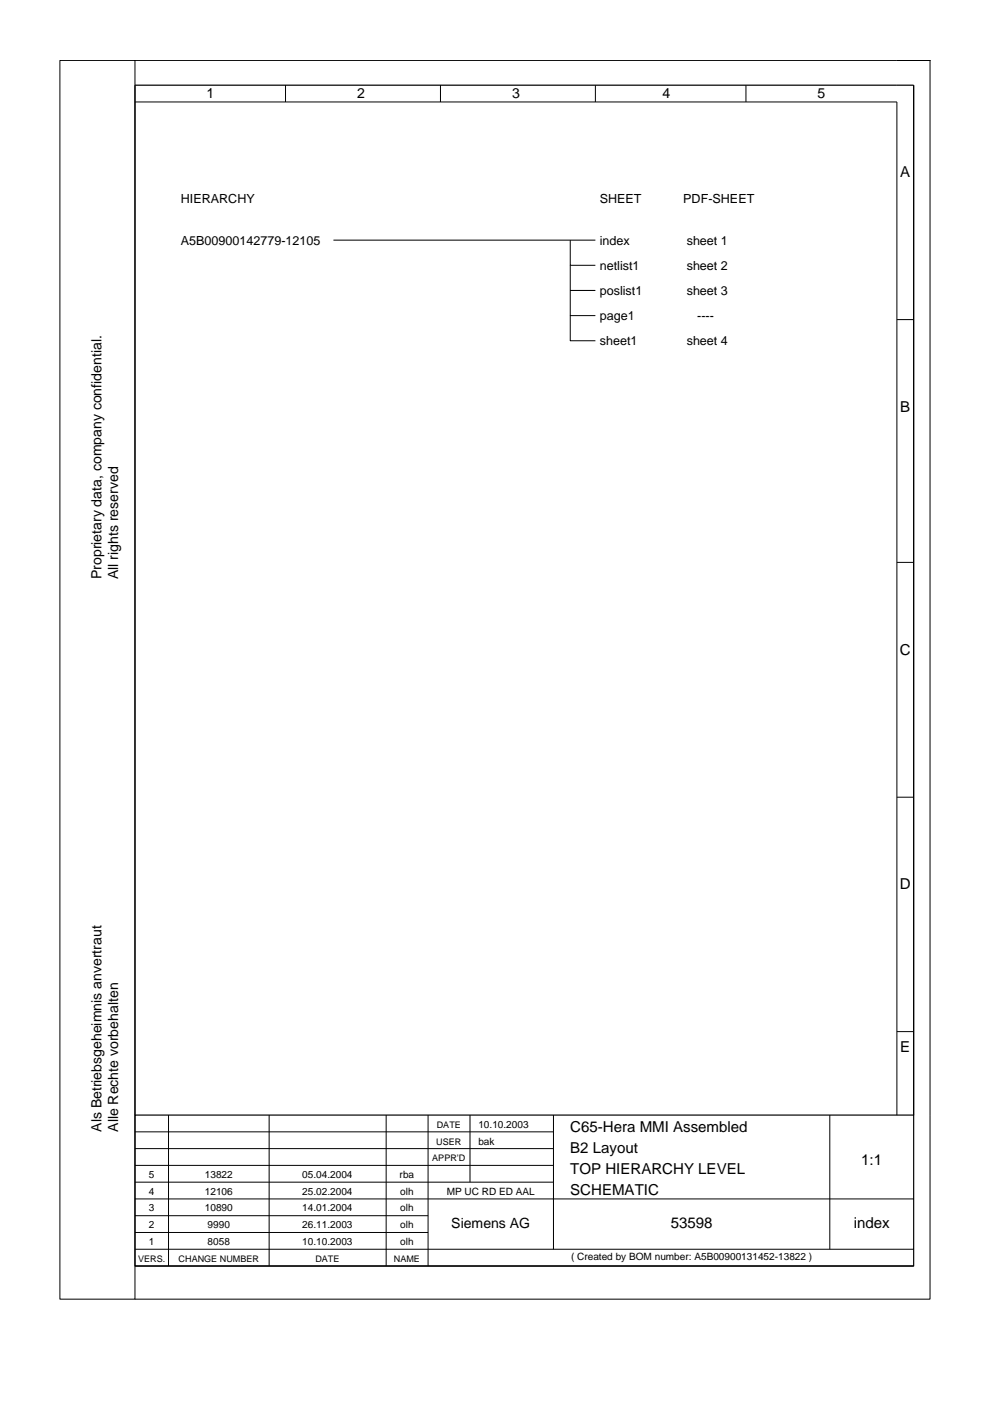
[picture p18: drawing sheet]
<svg xmlns="http://www.w3.org/2000/svg" width="210mm" height="297mm" viewBox="0 0 210 297" stroke-linecap="round" stroke-linejoin="round" font-family="sans-serif">
<defs><g id="words">
<g font-size="3.2">
<text x="190.9" y="37.6">A</text>
<text x="190.9" y="87.3">B</text>
<text x="190.8" y="138.8">C</text>
<text x="190.8" y="188.5">D</text>
<text x="190.9" y="223.1">E</text>
<text x="120.9" y="240">C65-Hera MMI Assembled</text>
<text x="120.9" y="244.5">B2 Layout</text>
<text x="120.9" y="248.9">TOP HIERARCHY LEVEL</text>
<text x="182.6" y="247.1">1:1</text>
<text x="120.9" y="253.3">SCHEMATIC</text>
<text x="142.2" y="260.4">53598</text>
<text x="181" y="260.4">index</text>
</g>
<g font-size="3">
<text x="43.8" y="20.8">1</text>
<text x="75.7" y="20.8">2</text>
<text x="108.6" y="20.8">3</text>
<text x="140.5" y="20.8">4</text>
<text x="173.3" y="20.8">5</text>
<text x="21.5" y="122.8" transform="rotate(-90 21.5 122.8)">Proprietary data, company confidential.</text>
<text x="25.1" y="122.8" transform="rotate(-90 25.1 122.8)">All rights reserved</text>
<text x="21.5" y="240" transform="rotate(-90 21.5 240)">Als Betriebsgeheimnis anvertraut</text>
<text x="25.1" y="240" transform="rotate(-90 25.1 240)">Alle Rechte vorbehalten</text>
<text x="95.7" y="260.4">Siemens AG</text>
</g>
<g font-size="2.7">
<text x="38.4" y="43">HIERARCHY</text>
<text x="127.2" y="43">SHEET</text>
<text x="144.9" y="43">PDF-SHEET</text>
<text x="38.4" y="51.9">A5B00900142779-12105</text>
<text x="127.2" y="51.9">index</text>
<text x="145.6" y="51.9">sheet 1</text>
<text x="127.2" y="57.2">netlist1</text>
<text x="145.6" y="57.2">sheet 2</text>
<text x="127.2" y="62.6">poslist1</text>
<text x="145.6" y="62.6">sheet 3</text>
<text x="127.2" y="67.9">page1</text>
<text x="147.8" y="67.9">----</text>
<text x="127.2" y="73.2">sheet1</text>
<text x="145.6" y="73.2">sheet 4</text>
</g>
<g font-size="2.1">
<text x="101.4" y="239.1">10.10.2003</text>
<text x="101.4" y="242.7">bak</text>
<text x="31.6" y="249.7">5</text>
<text x="43.4" y="249.7">13822</text>
<text x="64.1" y="249.7">05.04.2004</text>
<text x="84.7" y="249.7">rba</text>
<text x="31.6" y="256.8">3</text>
<text x="31.6" y="253.3">4</text>
<text x="43.4" y="256.8">10890</text>
<text x="43.4" y="253.3">12106</text>
<text x="64.1" y="256.8">14.01.2004</text>
<text x="64.1" y="253.3">25.02.2004</text>
<text x="84.9" y="256.8">olh</text>
<text x="84.9" y="253.3">olh</text>
<text x="94.7" y="253.3">MP UC RD ED AAL</text>
<text x="31.6" y="263.9">1</text>
<text x="31.6" y="260.4">2</text>
<text x="44" y="260.4">9990</text>
<text x="44" y="263.9">8058</text>
<text x="64.1" y="263.9">10.10.2003</text>
<text x="64.1" y="260.4">26.11.2003</text>
<text x="84.9" y="263.9">olh</text>
<text x="84.9" y="260.4">olh</text>
<text x="121.1" y="267.1">( Created by BOM number: A5B00900131452-13822 )</text>
</g>
<g font-size="1.9">
<text x="92.6" y="239.1">DATE</text>
<text x="92.5" y="242.7">USER</text>
<text x="91.7" y="246.2">APPR’D</text>
<text x="29.3" y="267.5">VERS.</text>
<text x="37.9" y="267.5">CHANGE NUMBER</text>
<text x="66.9" y="267.5">DATE</text>
<text x="83.5" y="267.5">NAME</text>
</g>
</g></defs>
<g fill="none" stroke="#000" stroke-width=".21">
<path d="M12.7 12.8h15.9v262.6h-15.9zM28.6 12.8h161.6M60.5 18.1v3.5M93.4 18.1v3.5M126.2 18.1v3.5M158.2 18.1v3.5M190.2 12.8h7h-7M193.7 18.1v218.3M197.2 12.8v262.6h-168.6M28.6 21.6h161.6v214.8M70.7 50.9h55.5M120.9 50.9v5.3h5.3"/>
<path d="M120.9 56.2v5.4h5.3M120.9 61.6v5.3h5.3M120.9 66.9v5.3h5.3M190.2 67.8h3.5M190.2 119.2h3.5M190.2 169h3.5M190.2 218.7h3.5M28.6 240h88.7M35.7 236.4v32M57.1 236.4v32M81.9 236.4v32M90.8 236.4v32"/>
<path d="M99.7 236.4v14.2M117.3 236.4v28.5M175.9 236.4v28.5M28.6 257.8h62.2M28.6 254.2h165.1M28.6 250.6h88.7M28.6 247.1h88.7M28.6 243.5h88.7M28.6 264.9h165.1M28.6 261.3h62.2"/>
</g>
<path d="M28.6 236.4h165.1v32h-165.1zM28.6 236.4v-218.3h165.1v218.3M28.6 268.4h165.1" fill="none" stroke="#000" stroke-width=".25"/>
<use href="#words"/>
</svg>
